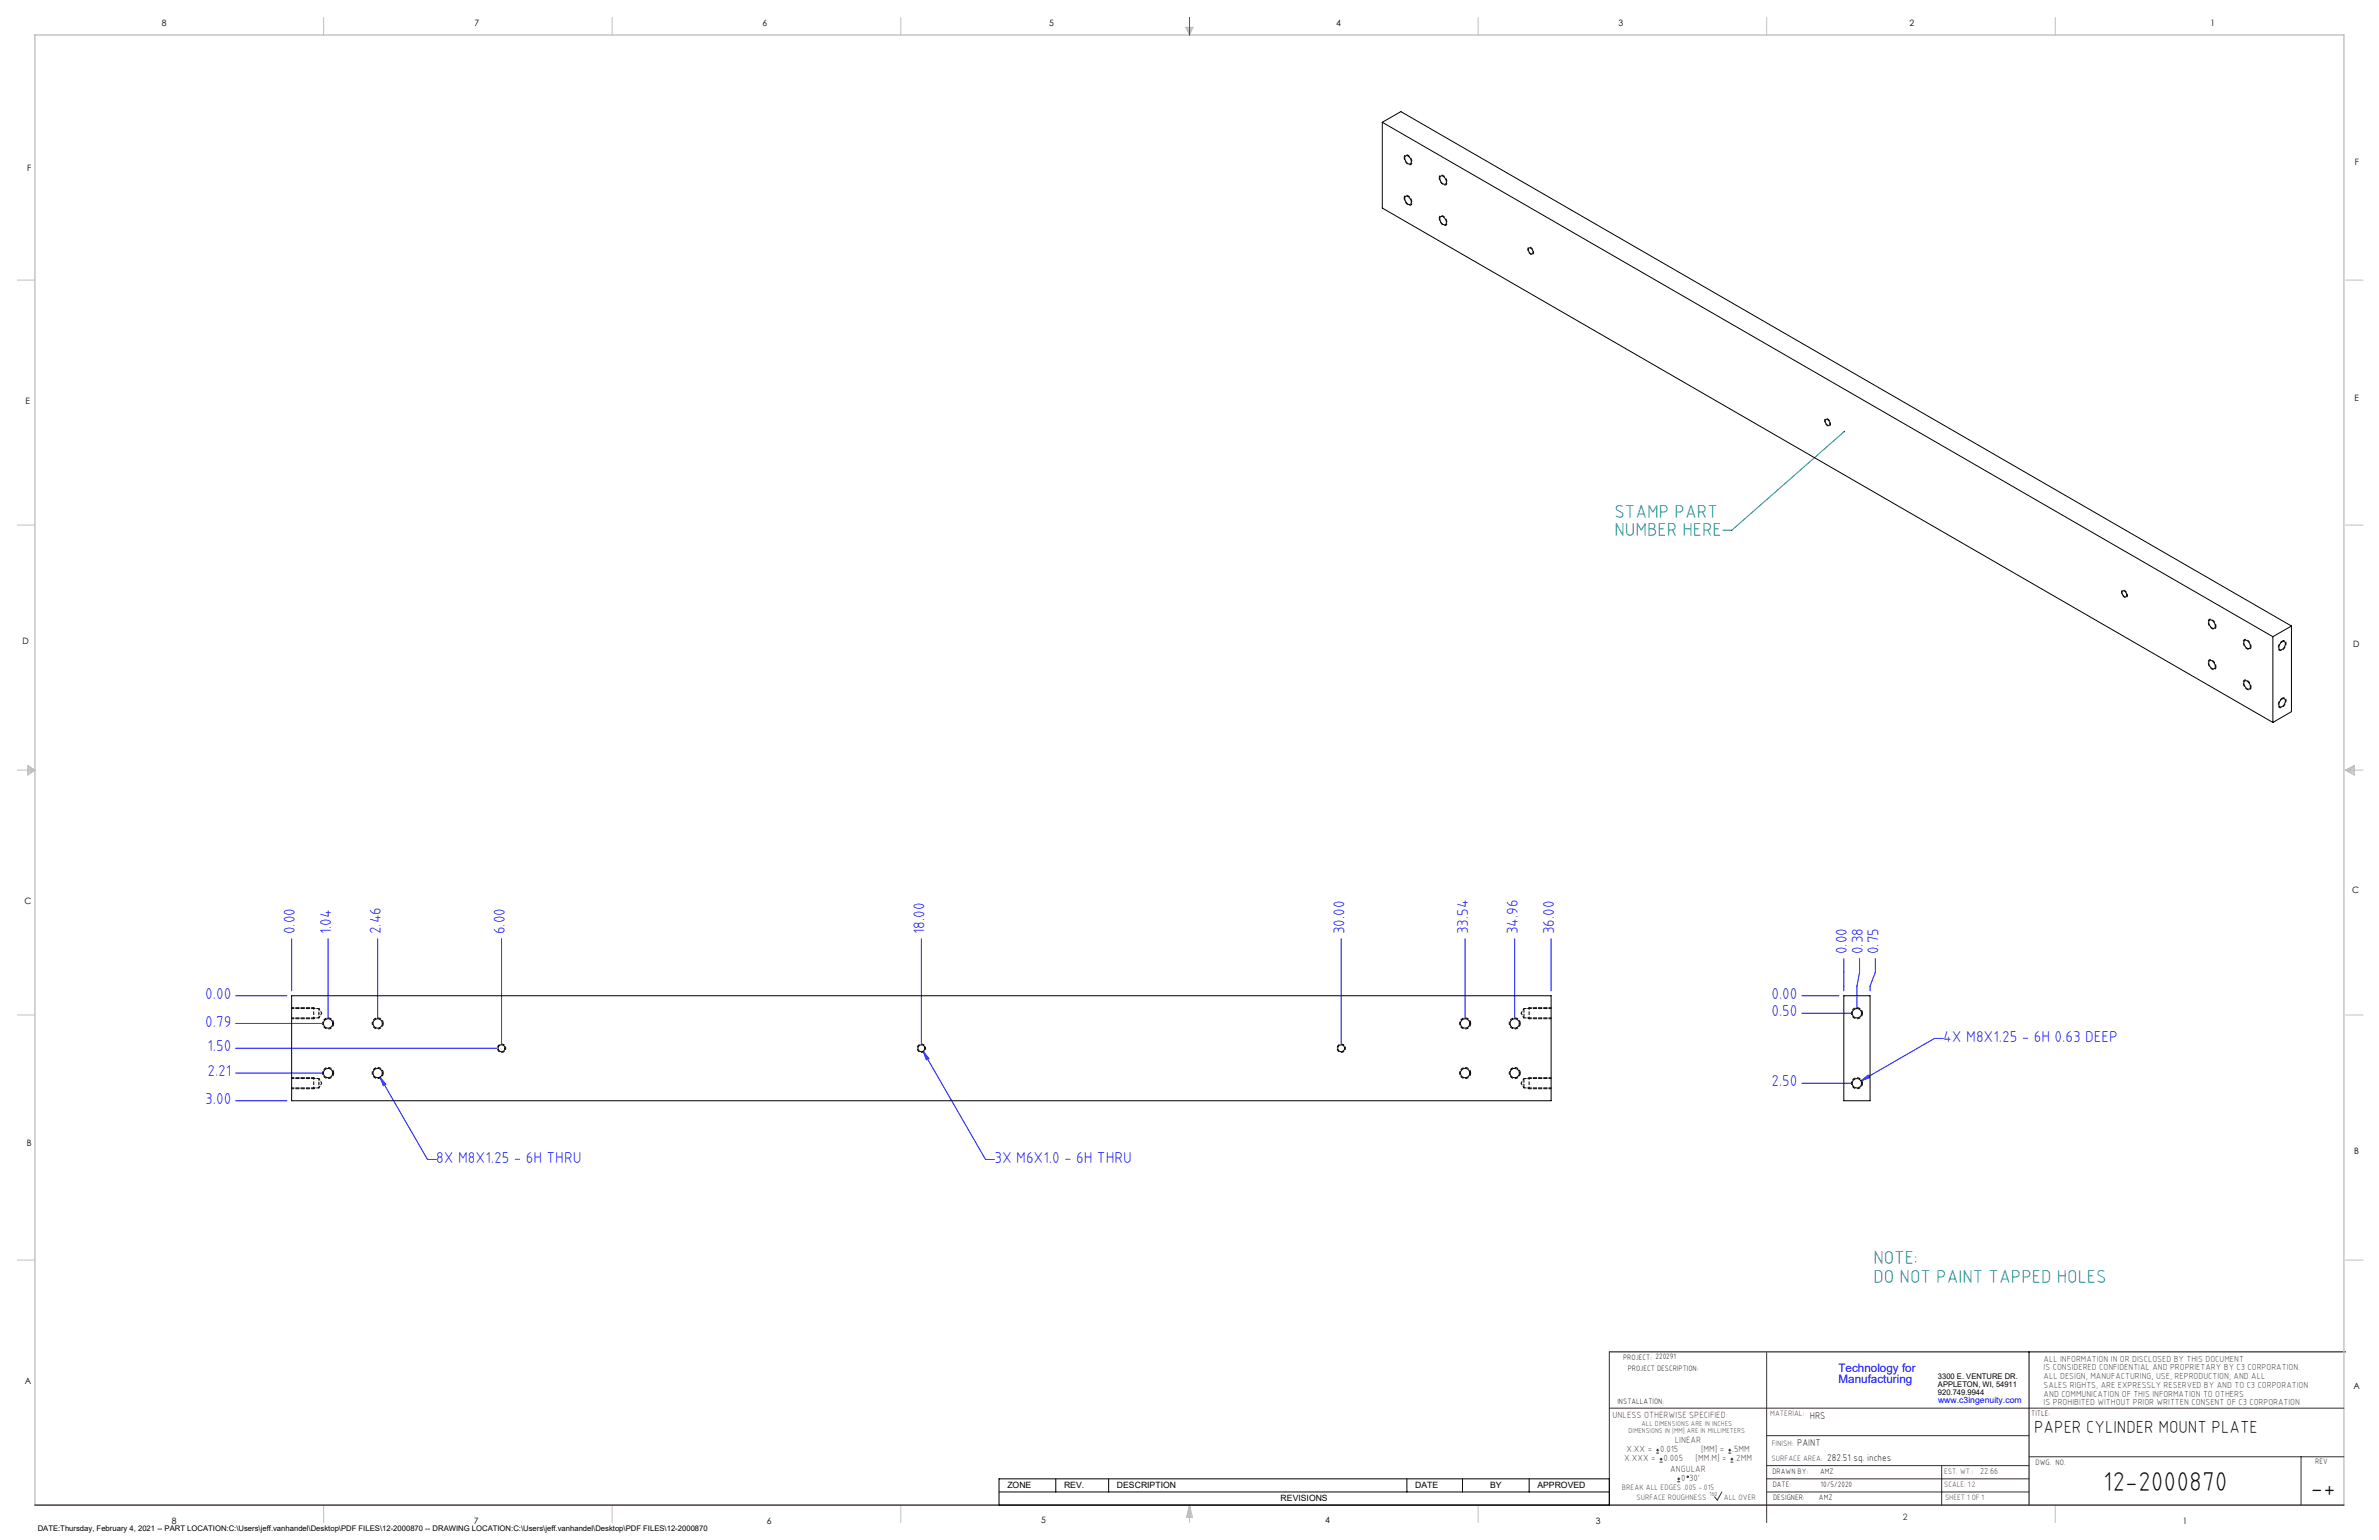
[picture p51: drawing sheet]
<svg xmlns="http://www.w3.org/2000/svg" width="864mm" height="559mm" viewBox="0 0 864 559" stroke-linecap="round" stroke-linejoin="round" font-family="sans-serif">
<defs><g id="words">
<g font-size="9.9">
<text x="763.5" y="541.1">12-2000870</text>
<text x="838.7" y="543.2">-+</text>
</g>
<g font-size="6.8" fill="#008080">
<text x="586" y="187.8">STAMP PART</text>
<text x="586" y="194.6">NUMBER HERE</text>
<text x="680" y="458.6">NOTE:</text>
<text x="680" y="465.4">DO NOT PAINT TAPPED HOLES</text>
</g>
<text font-size="6.3" x="738.4" y="519.9">PAPER CYLINDER MOUNT PLATE</text>
<g font-size="5.7" fill="#00f">
<text x="107" y="339.1" transform="rotate(-90 107 339.1)">0.00</text>
<text x="120.2" y="339.1" transform="rotate(-90 120.2 339.1)">1.04</text>
<text x="138.2" y="339.1" transform="rotate(-90 138.2 339.1)">2.46</text>
<text x="183.2" y="339.1" transform="rotate(-90 183.2 339.1)">6.00</text>
<text x="335.6" y="339.1" transform="rotate(-90 335.6 339.1)">18.00</text>
<text x="488" y="339.1" transform="rotate(-90 488 339.1)">30.00</text>
<text x="533" y="339.1" transform="rotate(-90 533 339.1)">33.54</text>
<text x="551" y="339.1" transform="rotate(-90 551 339.1)">34.96</text>
<text x="564.2" y="339.1" transform="rotate(-90 564.2 339.1)">36.00</text>
<text x="670.5" y="346.2" transform="rotate(-90 670.5 346.2)">0.00</text>
<text x="676.2" y="346.2" transform="rotate(-90 676.2 346.2)">0.38</text>
<text x="681.9" y="346.2" transform="rotate(-90 681.9 346.2)">0.75</text>
<text x="74.5" y="362.4">0.00</text>
<text x="643" y="362.4">0.00</text>
<text x="643" y="368.8">0.50</text>
<text x="74.5" y="372.5">0.79</text>
<text x="705.4" y="377.9">4X M8X1.25 - 6H 0.63 DEEP</text>
<text x="75.3" y="381.5">1.50</text>
<text x="75.3" y="390.5">2.21</text>
<text x="643" y="394.2">2.50</text>
<text x="74.5" y="400.5">3.00</text>
<text x="158.4" y="421.8">8X M8X1.25 - 6H THRU</text>
<text x="361" y="421.8">3X M6X1.0 - 6H THRU</text>
</g>
<g font-size="4.2" fill="#00f">
<text x="667.4" y="497.7">Technology for</text>
<text x="667.4" y="502">Manufacturing</text>
</g>
<g font-size="3.5">
<text x="657" y="514.9">HRS</text>
<text x="652.4" y="524.7">PAINT</text>
<text x="663.3" y="530.1">282.51 sq. inches</text>
</g>
<g font-size="3.3" fill="#382c30">
<text x="585.4" y="514.4">UNLESS OTHERWISE SPECIFIED:</text>
<text x="590.4" y="526.8">X.XX =</text>
<text x="602.6" y="526.8">0.015</text>
<text x="608" y="523.6">LINEAR</text>
<text x="617.5" y="526.8">[MM] =</text>
<text x="628.8" y="526.8">.5MM</text>
<text x="589.6" y="530.1">X.XXX =</text>
<text x="603.9" y="530.1">0.005</text>
<text x="606.3" y="534">ANGULAR</text>
<text x="615.5" y="530.1">[MM.M] =</text>
<text x="629.6" y="530.1">.2MM</text>
<text x="610.3" y="537.3">0</text>
<text x="613.2" y="537.3">30'</text>
</g>
<g font-size="3.2">
<text x="58.8" y="9.6">8</text>
<text x="172.3" y="9.5">7</text>
<text x="276.8" y="9.5">6</text>
<text x="380.9" y="9.6">5</text>
<text x="485" y="9.5">4</text>
<text x="587.5" y="9.5">3</text>
<text x="693.1" y="9.5">2</text>
<text x="802.4" y="9.5">1</text>
<text x="854.9" y="59.8">F</text>
<text x="9.9" y="62">F</text>
<text x="9.3" y="146.5">E</text>
<text x="854.7" y="145.5">E</text>
<text x="8.2" y="233.6">D</text>
<text x="854.3" y="234.9">D</text>
<text x="8.9" y="328.1">C</text>
<text x="853.9" y="324.1">C</text>
<text x="9.7" y="415.8">B</text>
<text x="854.6" y="418.6">B</text>
<text x="9" y="502">A</text>
<text x="854.3" y="503.9">A</text>
<text x="62.3" y="552.9">8</text>
<text x="172" y="552.9">7</text>
<text x="278.3" y="552.9">6</text>
<text x="377.9" y="552.8">5</text>
<text x="481" y="552.8">4</text>
<text x="579.3" y="552.8">3</text>
<text x="792.4" y="552.8">1</text>
</g>
<g font-size="3.2" fill="#382c30">
<text x="741.9" y="494.1">ALL INFORMATION IN OR DISCLOSED BY THIS DOCUMENT</text>
<text x="741.9" y="497.3">IS CONSIDERED CONFIDENTIAL AND PROPRIETARY BY C3 CORPORATION.</text>
<text x="741.9" y="500.4">ALL DESIGN, MANUFACTURING, USE, REPRODUCTION, AND ALL</text>
<text x="741.9" y="503.6">SALES RIGHTS, ARE EXPRESSLY RESERVED BY AND TO C3 CORPORATION</text>
<text x="741.9" y="506.8">AND COMMUNICATION OF THIS INFORMATION TO OTHERS</text>
<text x="741.9" y="510">IS PROHIBITED WITHOUT PRIOR WRITTEN CONSENT OF C3 CORPORATION</text>
<text x="718.8" y="534.7">22.66</text>
<text x="690.7" y="551.6">2</text>
</g>
<text font-size="3.1" fill="#00f" x="703.5" y="509.2">www.c3ingenuity.com</text>
<g font-size="3.1">
<text x="365.7" y="540">ZONE</text>
<text x="386.3" y="540">REV.</text>
<text x="405.5" y="540">DESCRIPTION</text>
<text x="464.9" y="544.8">REVISIONS</text>
<text x="513.7" y="540">DATE</text>
<text x="540.9" y="540">BY</text>
<text x="558.1" y="540">APPROVED</text>
</g>
<g font-size="2.8">
<text x="589.2" y="493.3">PROJECT: 220291</text>
<text x="590.9" y="497.3">PROJECT DESCRIPTION:</text>
<text x="703.5" y="500.5">3300 E. VENTURE DR.</text>
<text x="703.5" y="503.3">APPLETON, WI, 54911</text>
<text x="587.1" y="509.6">INSTALLATION:</text>
<text x="703.5" y="506.2">920.749.9944</text>
<text x="737.3" y="513.8">TITLE:</text>
<text x="738.9" y="531.5">DWG. NO.</text>
<text x="840.5" y="531.3">REV</text>
<text x="643.4" y="534.9">DRAWN BY:</text>
<text x="643.5" y="539.7">DATE:</text>
<text x="660.7" y="534.7">AMZ</text>
<text x="660.9" y="539.6">10/5/2020</text>
<text x="643.6" y="544.4">DESIGNER:</text>
<text x="660.3" y="544.3">AMZ</text>
<text x="13.7" y="555.5">DATE:Thursday, February 4, 2021 -- PART LOCATION:C:\Users\jeff.vanhandel\Desktop\PDF FILES\12-2000870 -- DRAWING LOCATION:C:\Users\jeff.vanhandel\Desktop\PDF FILES\12-2000870</text>
</g>
<g font-size="2.8" fill="#382c30">
<text x="642.6" y="513.8">MATERIAL:</text>
<text x="643.2" y="524.8">FINISH:</text>
<text x="643.1" y="530.1">SURFACE AREA:</text>
<text x="705.7" y="534.7">EST. WT.:</text>
<text x="705.7" y="539.7">SCALE: 1:2</text>
<text x="588.8" y="540.5">BREAK ALL EDGES .005 -.015</text>
<text x="594" y="544.2">SURFACE ROUGHNESS</text>
<text x="625.8" y="544.2">ALL OVER</text>
<text x="706.1" y="544.4">SHEET 1 OF 1</text>
</g>
<g font-size="2.5" fill="#382c30">
<text x="591.2" y="520.1">DIMENSIONS IN [MM] ARE IN MILLIMETERS</text>
<text x="595.9" y="517.3">ALL DIMENSIONS ARE IN INCHES</text>
</g>
<text font-size="2.2" fill="#382c30" x="620.6" y="542.9">160</text>
</g></defs>
<path d="M584.2 490.5h267.3M736.6 490.5v55.6M362.7 536.6h221.5v9.5h-221.5zM383.3 536.6v4.8M402.4 536.6v4.8M510.7 536.6v4.8M530.9 536.6v4.8M555.1 536.6v4.8M362.7 541.4h221.5" fill="none" stroke="#000" stroke-width=".36"/>
<g fill="none" stroke="#c0c0c0" stroke-width=".36">
<path d="M117.5 6.4v6.3M222.2 6.4v6.3M327 6.4v6.3M430.4 9.9h2.7l-1.3 2.8zM430.9 9.9l.9 2.8M431.2 9.9l.6 2.8M432.1 9.9l-.3 2.8M432.6 9.9l-.8 2.8M536.6 6.4v6.3M641.3 6.4v6.3M746.1 6.4v6.3M6.3 101.6h6.4"/>
<path d="M851.5 101.6h6.3M6.3 190.5h6.4M851.5 190.5h6.3M6.3 279.4h6.4M10.1 277.7l2.6 1.7-2.6 1.9zM10.1 278.2l2.6 1.2M10.1 278.8l2.6 .6M12.7 279.4l-2.6 1.2M12.7 279.4l-2.6 .5M851.5 279.4h6.3M851.5 279.4l3.1 .5M851.5 279.4l3.1 1.2"/>
<path d="M851.5 279.4l3.1-1.7v3.6zM854.6 278.8l-3.1 .6M854.6 278.2l-3.1 1.2M6.3 368.3h6.4M851.5 368.3h6.3M6.3 457.2h6.4M851.5 457.2h6.3M117.5 546.1v6.4M222.2 546.1v6.4M327 546.1v6.4M431.8 546.1v6.4M431.8 546.1l1.1 4.5h-2.2z"/>
<path d="M431.8 546.1l.6 4.5M431.8 546.1l-.9 4.5M431.8 546.1l-.4 4.5M431.8 546.1l.3 4.5M536.6 546.1v6.4M746.1 546.1v6.4"/>
</g>
<path d="M12.7 546.1v-533.4h838.2v533.4" fill="none" stroke="#c0c0c0" stroke-width=".5"/>
<g fill="none" stroke="#00f" stroke-width=".36">
<path d="M431.8 6.4v6.3M105.9 340.6v19M119.1 340.6v29M137.1 340.6v29M182.1 340.6v38M334.5 340.6v38M486.9 340.6v38M531.8 340.6v29M549.8 340.6v29M563.1 340.6v19M669.3 347.8v11.8M675 347.8v5l-.9 5v8.1"/>
<path d="M680.8 347.8v5l-1.9 5v1.8M85.5 361.3h18.6M85.5 371.4h31.8M654.1 361.3h13.4M654.1 367.7h18.2M705.4 376.8h-3.2l-26.7 15.4M85.5 389.4h31.8M85.5 399.4h18.6M85.5 380.4h94.8M137.9 390.8l2.2 2.7-.9 .4zM137.9 390.8l17.3 29.9h3.2M335.1 381.5l2.1 2.6-.9 .5z"/>
<path d="M335.1 381.5l22.7 39.2h3.1M654.1 393.1h18.2M675.5 392.2l2.6-2.1 .6 .9z"/>
</g>
<path d="M584.2 490.5v55.6M641.3 490.7v61.8M584.2 511h266.7M641.3 520.9h95.3M641.3 531.8h95.3M641.3 536.6h95.3M704.8 531.8v14.3M736.6 528.6h114.3M835.3 528.6v17.5M625.1 541.4l-1.7 2.9-1-1.2M641.3 541.4h95.3" fill="none" stroke="#382c30" stroke-width=".36"/>
<path d="M12.7 546.1h838.2" fill="none" stroke="#382c30" stroke-width=".5"/>
<path d="M121.1 371.4a2 2 0 0 0-2.9-1.8 2 2 0 0 0-.2 3.4 2 2 0 0 0 3.1-1.4v-.2M139.1 371.4a2 2 0 0 0-2.9-1.8 2 2 0 0 0-.2 3.4 2 2 0 0 0 3.1-1.4v-.2M533.9 371.4a2 2 0 0 0-3-1.8 2 2 0 0 0-.2 3.4 2 2 0 0 0 3.2-1.4v-.2M551.9 371.4a2 2 0 0 0-3-1.8 2 2 0 0 0-.2 3.4 2 2 0 0 0 3.2-1.4v-.2M676.1 367.7a2 2 0 0 0-3-1.8 2 2 0 0 0-.1 3.4 2 2 0 0 0 3.1-1.4v-.2M121.1 389.4a2 2 0 0 0-2.9-1.8 2 2 0 0 0-.2 3.4 2 2 0 0 0 3.1-1.4v-.2M139.1 389.4a2 2 0 0 0-2.9-1.8 2 2 0 0 0-.2 3.4 2 2 0 0 0 3.1-1.4v-.2M533.9 389.4a2 2 0 0 0-3-1.8 2 2 0 0 0-.2 3.4 2 2 0 0 0 3.2-1.4v-.2M551.9 389.4a2 2 0 0 0-3-1.8 2 2 0 0 0-.2 3.4 2 2 0 0 0 3.2-1.4v-.2M676.1 393.1a2 2 0 0 0-3-1.8 2 2 0 0 0-.1 3.4 2 2 0 0 0 3.1-1.4v-.2" fill="none" stroke="#000" stroke-width=".36" stroke-dasharray="1.3 .6" stroke-dashoffset=".1" stroke-linecap="butt"/>
<path d="M113.9 369.6v-3.9M555.1 369.6v-3.9M113.9 395v-3.9M555.1 395v-3.9" fill="none" stroke="#000" stroke-width=".36" stroke-dasharray="1.3 .6" stroke-dashoffset=".6" stroke-linecap="butt"/>
<path d="M556.7 91.7l-.2 .6a1.7 1.7 0 0 1-1.6-2.5 1.64 1.64 0 0 1 1.8 1.9M664.5 153.9l-.2 .6a1.7 1.7 0 0 1-1.7-2.5 1.64 1.64 0 0 1 1.9 1.9M772.3 216.1l-.3 .6a1.7 1.7 0 0 1-1.6-2.5 1.64 1.64 0 0 1 1.9 1.9M183.6 380.4a1.5 1.5 0 0 0-2.2-1.4 1.5 1.5 0 0 0-.2 2.6 1.5 1.5 0 0 0 2.4-1.1v-.1M336 380.4a1.5 1.5 0 0 0-2.2-1.4 1.5 1.5 0 0 0-.2 2.6 1.5 1.5 0 0 0 2.4-1.1v-.1M488.4 380.4a1.5 1.5 0 0 0-2.2-1.4 1.5 1.5 0 0 0-.2 2.6 1.5 1.5 0 0 0 2.4-1.1v-.1" fill="none" stroke="#000" stroke-width=".36" stroke-dasharray="1.3 .6" stroke-dashoffset=".7" stroke-linecap="butt"/>
<path d="M509.7 57.2a2.34 2.34 0 0 0 2.5 2.5 2.39 2.39 0 0 0-1.9-3.5l-.6 1M509.7 71.9a2.34 2.34 0 0 0 2.5 2.5 2.39 2.39 0 0 0-1.9-3.5l-.6 1M522.5 79.2a2.34 2.34 0 0 0 2.4 2.5 2.39 2.39 0 0 0-1.9-3.5l-.5 1M522.5 64.5a2.34 2.34 0 0 0 2.4 2.5 2.39 2.39 0 0 0-1.9-3.5l-.5 1M804.4 227.3a.93 .93 0 0 1-.6 1 .93 .93 0 0 1-1.1-.4 1.93 1.93 0 0 1-.4-3.3l1.2 .6 .7 1 .2 1.1M817.1 234.6a.93 .93 0 0 1-.6 1 .93 .93 0 0 1-1.1-.4 1.93 1.93 0 0 1-.4-3.2l.8 .2 .8 .8 .5 1.6M828.5 232.6a.93 .93 0 0 1 1.1 .1 .93 .93 0 0 1 .2 1.1 1.93 1.93 0 0 1-2.6 2l-.1-1.4 .6-1 .8-.8M804.4 242a.93 .93 0 0 1-.6 1 .93 .93 0 0 1-1.1-.4 1.93 1.93 0 0 1-.4-3.3l1.2 .6 .7 1 .2 1.1M817.1 249.3a.93 .93 0 0 1-.6 1 .93 .93 0 0 1-1.1-.4 1.93 1.93 0 0 1-.4-3.2l.8 .2 .8 .8 .5 1.6M828.5 253.4a.93 .93 0 0 1 1.1 0 .93 .93 0 0 1 .2 1.2 1.93 1.93 0 0 1-2.6 1.9l-.1-1.3 .6-1.1 .8-.7" fill="none" stroke="#000" stroke-width=".36" stroke-dasharray="1.3 .6" stroke-dashoffset=".4" stroke-linecap="butt"/>
<path d="M113.9 369.7l.4-.3M113.9 369.7v-.1M114.3 366l-.4-.3M554.6 369.4l.5 .3M555.1 365.7l-.5 .3M555.1 369.7v-.1M113.9 395.1l.4-.3M113.9 395.1v-.1M114.3 391.4l-.4-.3M554.6 394.8l.5 .3M555.1 391.1l-.5 .3M555.1 395.1v-.1" fill="none" stroke="#000" stroke-width=".36" stroke-dasharray="1.3 .6"/>
<path d="M105.9 369.7h8M113.9 365.7h-8M555.1 369.7h8M563.1 365.7h-8M105.9 395.1h8M113.9 391.1h-8M555.1 395.1h8M563.1 391.1h-8" fill="none" stroke="#000" stroke-width=".36" stroke-dasharray="1.3 .6" stroke-dashoffset=".4"/>
<path d="M669.4 156.6l-40.8 35.8h-3.1" fill="none" stroke="#008080" stroke-width=".36"/>
<path d="M669.2 156.4h.5l-.3 .2 .3-.2a.34 .34 0 0 1 0 .5 .34 .34 0 0 1-.5-.1 .34 .34 0 0 1 0-.4z" fill="#008080"/>
<path d="M137.9 390.8l1.3 3.1 .9-.4zM335.1 381.5l1.2 3.1 .9-.5zM675.5 392.2l3.2-1.2-.6-.9z" fill="#00f"/>
<g fill="none" stroke="#000" stroke-width=".36">
<path d="M501.8 44.4l323.3 186.6M501.8 44.4l6.7-3.9 323.3 186.7M501.8 44.4v31.1l323.3 186.6M510.1 56.7a1.32 1.32 0 0 1 2 1l.2 .5a.87 .87 0 0 1-.1 .9 .87 .87 0 0 1-.8 .4l-.8-.5-.5-.9zM510.1 71.4a1.7 1.7 0 0 1 2.2 2l-.2 .7a1.9 1.9 0 0 1-2-2.7zM522.8 64.1a1.33 1.33 0 0 1 2 1 .99 .99 0 0 1 .4 1.1 .99 .99 0 0 1-1 .7l-1.2-1-.3-1zM523 78.6a2.02 2.02 0 0 1 1.8 2.9 1.88 1.88 0 0 1-1.8-.9 1.88 1.88 0 0 1 0-2zM555 90a1.46 1.46 0 0 1 1.3 2.1 1.46 1.46 0 0 1-1.3-2.1zM662.8 152.2a1.43 1.43 0 0 1 1.2 2.1 1.43 1.43 0 0 1-1.2-2.1zM770.6 214.4a1.46 1.46 0 0 1 1.2 2.2 1.46 1.46 0 0 1-1.2-2.2zM801.9 225.2a1.32 1.32 0 0 1 2 1l.2 .5a.87 .87 0 0 1 0 .9 .87 .87 0 0 1-.8 .4l-.8-.5-.6-.9zM802.2 239.7a2.08 2.08 0 0 1 1.7 2.9 1.9 1.9 0 0 1-2-2.7z"/>
<path d="M814.7 232.6a1.36 1.36 0 0 1 2 .9l.2 .5a.94 .94 0 0 1-.5 1.4 2.21 2.21 0 0 1-1.7-2.8zM825.1 231v31.1M827.9 233.3a.95 .95 0 0 1 1.7-.1 2.09 2.09 0 0 1-2 2.6l-.3-1.1zM831.8 227.2v31l-6.7 3.9M831.8 227.2l-6.7 3.8M814.7 247.3a1.32 1.32 0 0 1 2 .9l.2 .5a.87 .87 0 0 1-.1 1 .87 .87 0 0 1-.8 .3l-1.1-.9-.4-1zM827.9 254a.97 .97 0 0 1 1.7-.1 2.09 2.09 0 0 1-2 2.6l-.3-1.1zM105.9 361.3h457.2v38.1h-457.2zM669.3 361.3h9.6v38.1h-9.6z"/>
<circle cx="119.1" cy="371.4" r="1.7"/>
<circle cx="137.1" cy="371.4" r="1.69"/>
<circle cx="531.8" cy="371.4" r="1.7"/>
<circle cx="549.8" cy="371.4" r="1.69"/>
<circle cx="674.1" cy="367.7" r="1.71"/>
<circle cx="119.1" cy="389.4" r="1.7"/>
<circle cx="137.1" cy="389.4" r="1.69"/>
<circle cx="182.1" cy="380.4" r="1.25"/>
<circle cx="334.5" cy="380.4" r="1.25"/>
<circle cx="486.9" cy="380.4" r="1.25"/>
<circle cx="531.8" cy="389.4" r="1.7"/>
<circle cx="549.8" cy="389.4" r="1.69"/>
<circle cx="674.1" cy="393.1" r="1.71"/>
</g>
<path d="M553.2 366v3.4M553.2 391.4v3.4" fill="none" stroke="#000" stroke-width=".36" stroke-dasharray="1.3 .6" stroke-dashoffset="-.1"/>
<path d="M115.8 367.7v-1.7M115.8 369.4v-1.7M115.8 393.1v-1.7M115.8 394.8v-1.7" fill="none" stroke="#000" stroke-width=".36" stroke-dasharray="1.3 .6" stroke-dashoffset=".8"/>
<path d="M105.9 369.4h9.9M115.8 366h-9.9M553.2 369.4h9.9M563.1 366h-9.9M105.9 394.8h9.9M115.8 391.4h-9.9M553.2 394.8h9.9M563.1 391.4h-9.9" fill="none" stroke="#000" stroke-width=".36" stroke-dasharray="1.3 .6" stroke-dashoffset=".5"/>
<path d="M115.8 369.4l1-1.7M116.8 367.7l-1-1.7M552.2 367.7l1 1.7M553.2 366l-1 1.7M115.8 394.8l1-1.7M116.8 393.1l-1-1.7M552.2 393.1l1 1.7M553.2 391.4l-1 1.7" fill="none" stroke="#000" stroke-width=".36" stroke-dasharray="1.3 .6" stroke-dashoffset=".6"/>
<g fill="none" stroke="#382c30" stroke-width=".36">
<path d="M601.2 527.3h1.1M601.2 526.2h1.1M601.7 525.7v1M602.5 530.5h1M602.5 529.5h1M603 529v1M608.9 537.7h1M608.9 536.6h1M609.4 536.1v1.1M627.4 527.3h1M627.4 526.2h1M627.9 525.7v1"/>
<path d="M628.2 530.5h1M628.2 529.5h1M628.7 529v1"/>
<circle cx="612.7" cy="535.9" r=".27"/>
</g>
<use href="#words"/>
</svg>
